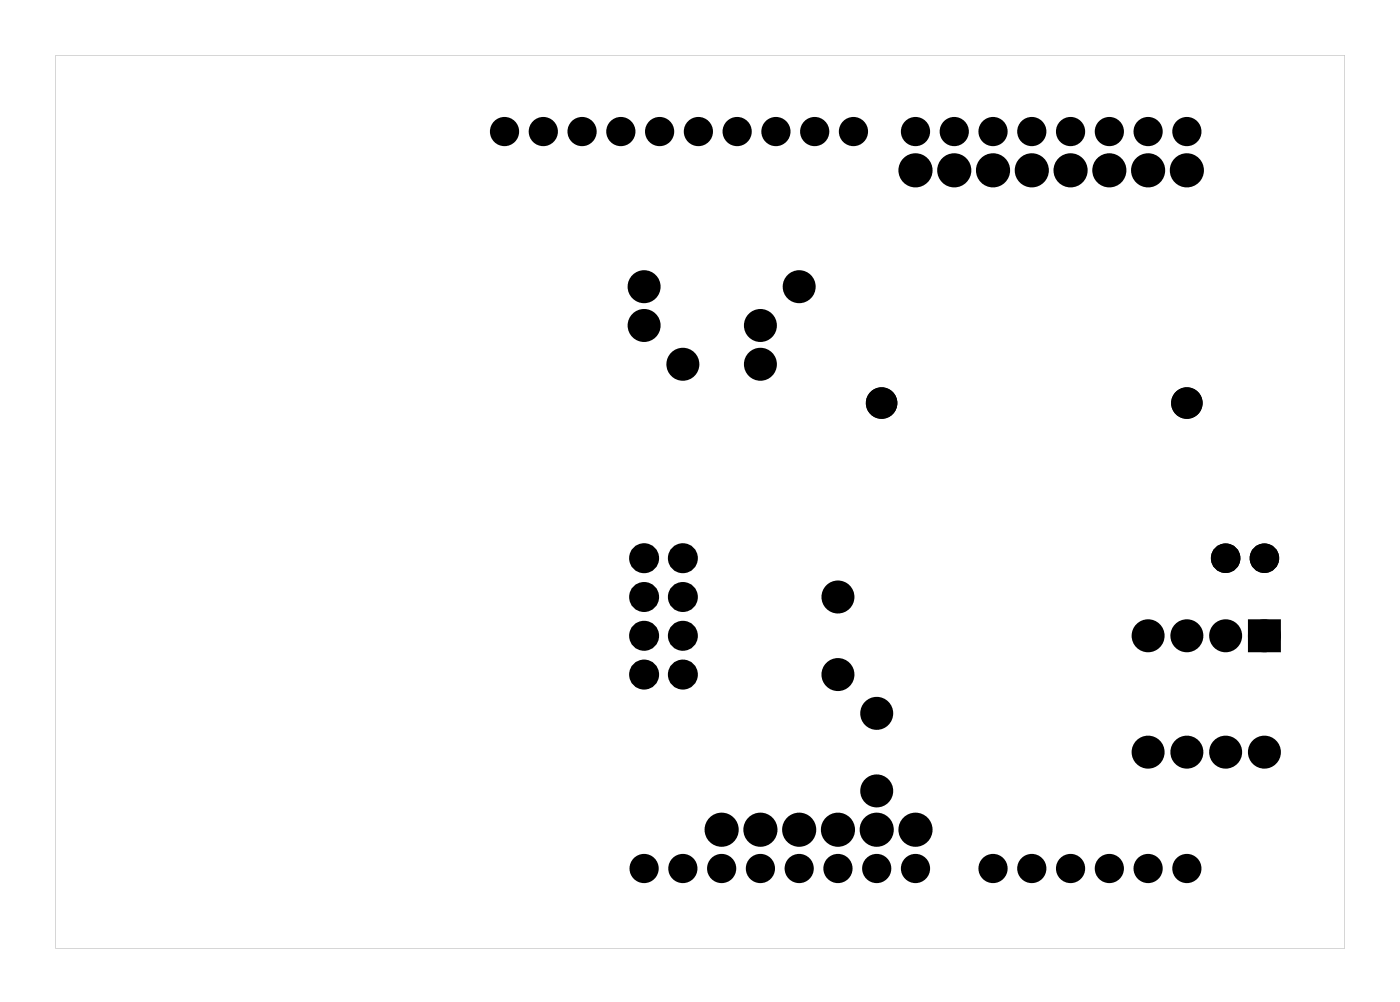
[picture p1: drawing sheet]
<svg xmlns="http://www.w3.org/2000/svg" width="92mm" height="66mm" viewBox="0 0 92 66" stroke-linecap="round" stroke-linejoin="round" font-family="sans-serif">
<g fill="#000">
<path d="M82.1 40.9h1.4v1.4h-1.4z"/>
<path d="M3.6 3.6h84.5v58.5h-84.5zM3.6 3.6v58.5h84.5v-58.5z"/>
</g>
<g fill="#000">
<circle cx="33.1" cy="8.6" r=".67"/>
<circle cx="35.6" cy="8.6" r=".67"/>
<circle cx="38.1" cy="8.6" r=".67"/>
<circle cx="40.7" cy="8.6" r=".67"/>
<circle cx="42.2" cy="18.8" r=".7"/>
<circle cx="43.2" cy="8.6" r=".67"/>
<circle cx="45.8" cy="8.6" r=".67"/>
<circle cx="48.3" cy="8.6" r=".67"/>
<circle cx="50.8" cy="8.6" r=".67"/>
<circle cx="52.4" cy="18.8" r=".7"/>
<circle cx="53.4" cy="8.6" r=".67"/>
<circle cx="55.9" cy="8.6" r=".67"/>
<circle cx="60" cy="11.2" r=".74"/>
<circle cx="60" cy="8.6" r=".67"/>
<circle cx="62.5" cy="11.2" r=".74"/>
<circle cx="62.5" cy="8.6" r=".67"/>
<circle cx="65.1" cy="11.2" r=".74"/>
<circle cx="65.1" cy="8.6" r=".67"/>
<circle cx="67.6" cy="11.2" r=".74"/>
<circle cx="67.6" cy="8.6" r=".67"/>
<circle cx="70.1" cy="8.6" r=".67"/>
<circle cx="70.1" cy="11.2" r=".74"/>
<circle cx="72.7" cy="11.2" r=".74"/>
<circle cx="72.7" cy="8.6" r=".67"/>
<circle cx="75.2" cy="11.2" r=".74"/>
<circle cx="75.2" cy="8.6" r=".67"/>
<circle cx="77.8" cy="11.2" r=".74"/>
<circle cx="77.8" cy="8.6" r=".67"/>
<circle cx="42.2" cy="21.3" r=".7"/>
<circle cx="42.2" cy="39.1" r=".64"/>
<circle cx="42.2" cy="36.6" r=".64"/>
<circle cx="44.7" cy="23.9" r=".7"/>
<circle cx="44.7" cy="39.1" r=".64"/>
<circle cx="44.7" cy="36.6" r=".64"/>
<circle cx="49.8" cy="23.9" r=".7"/>
<circle cx="49.8" cy="21.3" r=".7"/>
<circle cx="54.9" cy="39.1" r=".7"/>
<circle cx="57.8" cy="26.4" r=".78"/>
<circle cx="77.8" cy="26.4" r=".78"/>
<circle cx="80.3" cy="36.6" r=".62"/>
<circle cx="82.8" cy="36.6" r=".62"/>
<circle cx="42.2" cy="56.9" r=".67"/>
<circle cx="42.2" cy="44.2" r=".64"/>
<circle cx="42.2" cy="41.6" r=".64"/>
<circle cx="44.7" cy="56.9" r=".67"/>
<circle cx="44.7" cy="44.2" r=".64"/>
<circle cx="44.7" cy="41.6" r=".64"/>
<circle cx="47.3" cy="56.9" r=".67"/>
<circle cx="47.3" cy="54.3" r=".74"/>
<circle cx="49.8" cy="56.9" r=".67"/>
<circle cx="49.8" cy="54.3" r=".74"/>
<circle cx="52.4" cy="56.9" r=".67"/>
<circle cx="52.4" cy="54.3" r=".74"/>
<circle cx="54.9" cy="56.9" r=".67"/>
<circle cx="54.9" cy="44.2" r=".7"/>
<circle cx="54.9" cy="54.3" r=".74"/>
<circle cx="57.4" cy="56.9" r=".67"/>
<circle cx="57.4" cy="46.7" r=".7"/>
<circle cx="57.4" cy="51.8" r=".7"/>
<circle cx="57.4" cy="54.3" r=".74"/>
<circle cx="60" cy="56.9" r=".67"/>
<circle cx="60" cy="54.3" r=".74"/>
<circle cx="65.1" cy="56.9" r=".67"/>
<circle cx="67.6" cy="56.9" r=".67"/>
<circle cx="70.1" cy="56.9" r=".67"/>
<circle cx="72.7" cy="56.9" r=".67"/>
<circle cx="75.2" cy="41.6" r=".7"/>
<circle cx="75.2" cy="49.3" r=".7"/>
<circle cx="75.2" cy="56.9" r=".67"/>
<circle cx="77.8" cy="41.6" r=".7"/>
<circle cx="77.8" cy="49.3" r=".7"/>
<circle cx="77.8" cy="56.9" r=".67"/>
<circle cx="80.3" cy="41.6" r=".7"/>
<circle cx="80.3" cy="49.3" r=".7"/>
<circle cx="82.8" cy="41.6" r=".7"/>
<circle cx="82.8" cy="49.3" r=".7"/>
</g>
<g fill="none" stroke="#000" stroke-width=".57">
<circle cx="33.1" cy="8.6" r=".67"/>
<circle cx="35.6" cy="8.6" r=".67"/>
<circle cx="38.1" cy="8.6" r=".67"/>
<circle cx="40.7" cy="8.6" r=".67"/>
<circle cx="43.2" cy="8.6" r=".67"/>
<circle cx="45.8" cy="8.6" r=".67"/>
<circle cx="48.3" cy="8.6" r=".67"/>
<circle cx="50.8" cy="8.6" r=".67"/>
<circle cx="53.4" cy="8.6" r=".67"/>
<circle cx="55.9" cy="8.6" r=".67"/>
<circle cx="60" cy="8.6" r=".67"/>
<circle cx="62.5" cy="8.6" r=".67"/>
<circle cx="65.1" cy="8.6" r=".67"/>
<circle cx="67.6" cy="8.6" r=".67"/>
<circle cx="70.1" cy="8.6" r=".67"/>
<circle cx="72.7" cy="8.6" r=".67"/>
<circle cx="75.2" cy="8.6" r=".67"/>
<circle cx="77.8" cy="8.6" r=".67"/>
<circle cx="42.2" cy="56.9" r=".67"/>
<circle cx="44.7" cy="56.9" r=".67"/>
<circle cx="47.3" cy="56.9" r=".67"/>
<circle cx="49.8" cy="56.9" r=".67"/>
<circle cx="52.4" cy="56.9" r=".67"/>
<circle cx="54.9" cy="56.9" r=".67"/>
<circle cx="57.4" cy="56.9" r=".67"/>
<circle cx="60" cy="56.9" r=".67"/>
<circle cx="65.1" cy="56.9" r=".67"/>
<circle cx="67.6" cy="56.9" r=".67"/>
<circle cx="70.1" cy="56.9" r=".67"/>
<circle cx="72.7" cy="56.9" r=".67"/>
<circle cx="75.2" cy="56.9" r=".67"/>
<circle cx="77.8" cy="56.9" r=".67"/>
</g>
<g fill="none" stroke="#000" stroke-width=".68" stroke-linecap="butt">
<circle cx="42.2" cy="39.1" r=".64"/>
<circle cx="42.2" cy="36.6" r=".64"/>
<circle cx="44.7" cy="36.6" r=".64"/>
<circle cx="44.7" cy="39.1" r=".64"/>
<circle cx="42.2" cy="44.2" r=".64"/>
<circle cx="42.2" cy="41.6" r=".64"/>
<circle cx="44.7" cy="44.2" r=".64"/>
<circle cx="44.7" cy="41.6" r=".64"/>
</g>
<g fill="none" stroke="#000" stroke-width=".76" stroke-linecap="butt">
<path d="M82.1 40.9h1.4v1.4h-1.4z"/>
<circle cx="42.2" cy="18.8" r=".7"/>
<circle cx="52.4" cy="18.8" r=".7"/>
<circle cx="60" cy="11.2" r=".74"/>
<circle cx="62.5" cy="11.2" r=".74"/>
<circle cx="65.1" cy="11.2" r=".74"/>
<circle cx="67.6" cy="11.2" r=".74"/>
<circle cx="70.1" cy="11.2" r=".74"/>
<circle cx="72.7" cy="11.2" r=".74"/>
<circle cx="75.2" cy="11.2" r=".74"/>
<circle cx="77.8" cy="11.2" r=".74"/>
<circle cx="42.2" cy="21.3" r=".7"/>
<circle cx="44.7" cy="23.9" r=".7"/>
<circle cx="49.8" cy="21.3" r=".7"/>
<circle cx="49.8" cy="23.9" r=".7"/>
<circle cx="54.9" cy="39.1" r=".7"/>
<circle cx="47.3" cy="54.3" r=".74"/>
<circle cx="49.8" cy="54.3" r=".74"/>
<circle cx="52.4" cy="54.3" r=".74"/>
<circle cx="54.9" cy="44.2" r=".7"/>
<circle cx="54.9" cy="54.3" r=".74"/>
<circle cx="57.4" cy="51.8" r=".7"/>
<circle cx="57.4" cy="46.7" r=".7"/>
<circle cx="57.4" cy="54.3" r=".74"/>
<circle cx="60" cy="54.3" r=".74"/>
<circle cx="75.2" cy="41.6" r=".7"/>
<circle cx="75.2" cy="49.3" r=".7"/>
<circle cx="77.8" cy="41.6" r=".7"/>
<circle cx="77.8" cy="49.3" r=".7"/>
<circle cx="80.3" cy="41.6" r=".7"/>
<circle cx="80.3" cy="49.3" r=".7"/>
<circle cx="82.8" cy="41.6" r=".7"/>
<circle cx="82.8" cy="49.3" r=".7"/>
</g>
<g fill="none" stroke="#000" stroke-width=".51">
<circle cx="57.8" cy="26.4" r=".78"/>
<circle cx="77.8" cy="26.4" r=".78"/>
</g>
<g fill="none" stroke="#000" stroke-width=".69" stroke-linecap="butt">
<circle cx="80.3" cy="36.6" r=".62"/>
<circle cx="82.8" cy="36.6" r=".62"/>
</g>
</svg>
